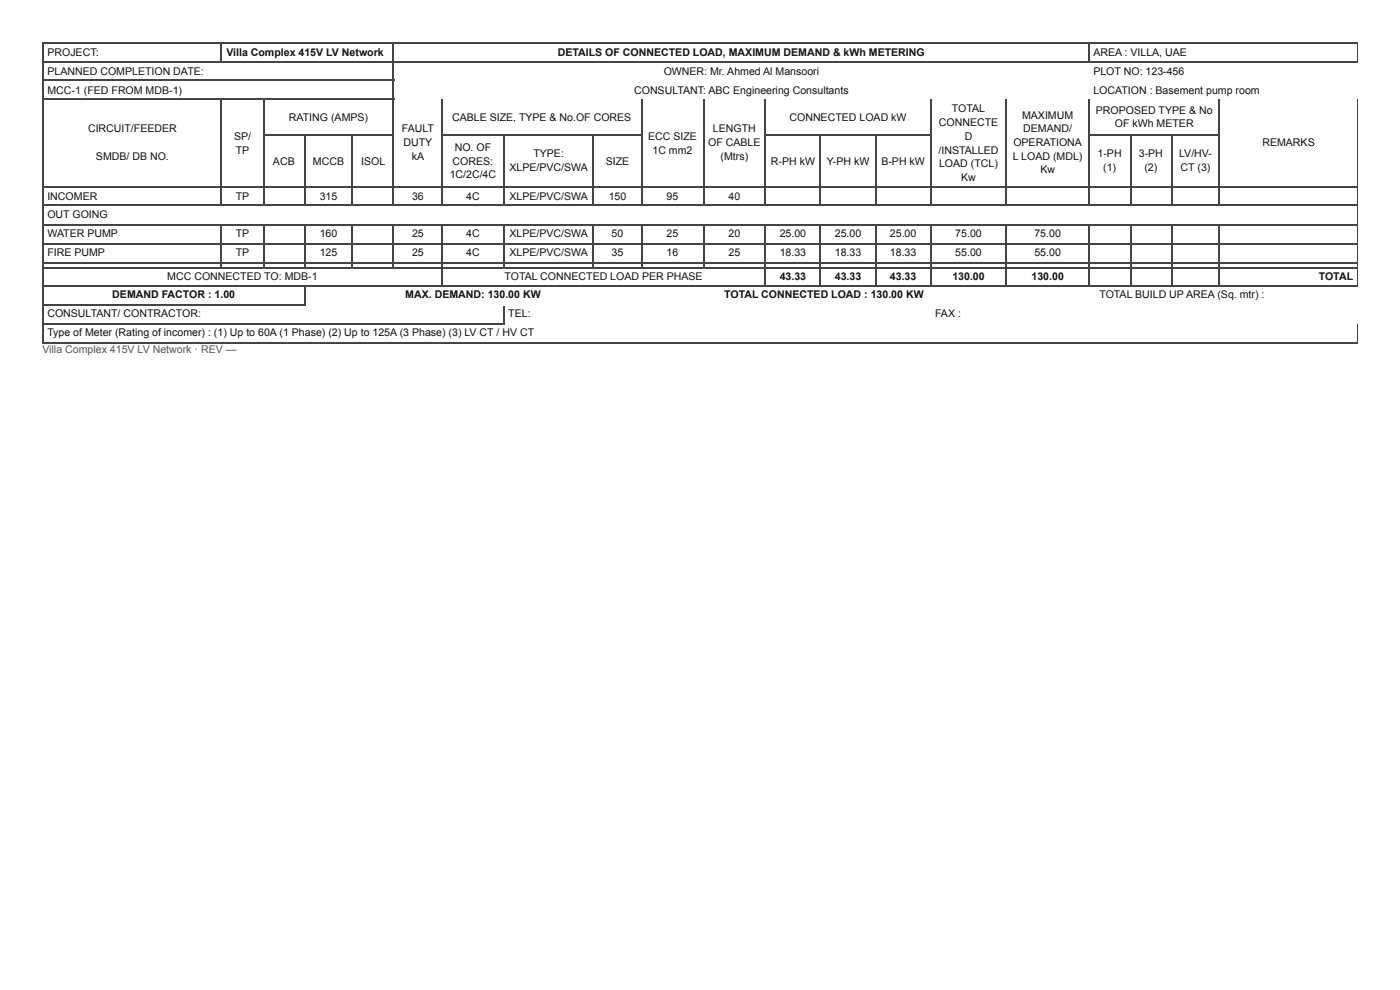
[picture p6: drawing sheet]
<svg xmlns="http://www.w3.org/2000/svg" width="297mm" height="210mm" viewBox="0 0 297 210" stroke-linecap="round" stroke-linejoin="round" font-family="sans-serif">
<defs><g id="words">
<g font-size="2.2" fill="#111">
<text x="10.1" y="11.9">PROJECT:</text>
<text x="48" y="11.9">Villa Complex 415V LV Network</text>
<text x="118.3" y="11.9">DETAILS OF CONNECTED LOAD, MAXIMUM DEMAND &amp; kWh METERING</text>
<text x="232" y="11.9">AREA : VILLA, UAE</text>
<text x="10.1" y="15.9">PLANNED COMPLETION DATE:</text>
<text x="140.8" y="15.9">OWNER: Mr. Ahmed Al Mansoori</text>
<text x="232" y="15.9">PLOT NO: 123-456</text>
<text x="10.1" y="19.8">MCC-1 (FED FROM MDB-1)</text>
<text x="134.5" y="19.8">CONSULTANT: ABC Engineering Consultants</text>
<text x="202" y="23.8">TOTAL</text>
<text x="232" y="19.8">LOCATION : Basement pump room</text>
<text x="18.7" y="28">CIRCUIT/FEEDER</text>
<text x="49.7" y="29.6">SP/</text>
<text x="61.3" y="25.7">RATING (AMPS)</text>
<text x="85.3" y="28">FAULT</text>
<text x="95.9" y="25.7">CABLE SIZE, TYPE &amp; No.OF CORES</text>
<text x="137.5" y="29.6">ECC SIZE</text>
<text x="151.3" y="28">LENGTH</text>
<text x="167.5" y="25.7">CONNECTED LOAD kW</text>
<text x="199.2" y="26.7">CONNECTE</text>
<text x="204.7" y="29.6">D</text>
<text x="216.8" y="25.1">MAXIMUM</text>
<text x="217.1" y="28">DEMAND/</text>
<text x="232.5" y="24.1">PROPOSED TYPE &amp; No</text>
<text x="236.5" y="27">OF kWh METER</text>
<text x="20.4" y="33.9">SMDB/ DB NO.</text>
<text x="50" y="32.5">TP</text>
<text x="57.9" y="34.9">ACB</text>
<text x="66.4" y="34.9">MCCB</text>
<text x="76.6" y="34.9">ISOL</text>
<text x="85.6" y="31">DUTY</text>
<text x="87.4" y="33.9">kA</text>
<text x="96" y="34.9">CORES:</text>
<text x="96.5" y="32">NO. OF</text>
<text x="113.2" y="33.3">TYPE:</text>
<text x="128.5" y="34.9">SIZE</text>
<text x="138.4" y="32.5">1C mm2</text>
<text x="150.3" y="31">OF CABLE</text>
<text x="152.9" y="33.9">(Mtrs)</text>
<text x="163.5" y="34.9">R-PH kW</text>
<text x="175.4" y="34.9">Y-PH kW</text>
<text x="187" y="34.9">B-PH kW</text>
<text x="199.1" y="32.5">/INSTALLED</text>
<text x="199.2" y="35.5">LOAD (TCL)</text>
<text x="214.9" y="33.9">L LOAD (MDL)</text>
<text x="215" y="31">OPERATIONA</text>
<text x="232.8" y="33.3">1-PH</text>
<text x="241.6" y="33.3">3-PH</text>
<text x="250.2" y="33.3">LV/HV-</text>
<text x="267.8" y="31">REMARKS</text>
<text x="95.4" y="37.8">1C/2C/4C</text>
<text x="108.1" y="36.2">XLPE/PVC/SWA</text>
<text x="203.9" y="38.4">Kw</text>
<text x="220.7" y="36.8">Kw</text>
<text x="234" y="36.2">(1)</text>
<text x="242.8" y="36.2">(2)</text>
<text x="250.5" y="36.2">CT (3)</text>
<text x="10.1" y="42.3">INCOMER</text>
<text x="10.1" y="46.3">OUT GOING</text>
<text x="50" y="42.3">TP</text>
<text x="67.8" y="42.3">315</text>
<text x="87.4" y="42.3">36</text>
<text x="98.9" y="42.3">4C</text>
<text x="108.1" y="42.3">XLPE/PVC/SWA</text>
<text x="129.1" y="42.3">150</text>
<text x="141.4" y="42.3">95</text>
<text x="154.6" y="42.3">40</text>
<text x="10.1" y="50.3">WATER PUMP</text>
<text x="50" y="50.3">TP</text>
<text x="67.8" y="50.3">160</text>
<text x="87.4" y="50.3">25</text>
<text x="98.9" y="50.3">4C</text>
<text x="108.1" y="50.3">XLPE/PVC/SWA</text>
<text x="129.8" y="50.3">50</text>
<text x="141.4" y="50.3">25</text>
<text x="154.6" y="50.3">20</text>
<text x="165.4" y="50.3">25.00</text>
<text x="177.1" y="50.3">25.00</text>
<text x="188.8" y="50.3">25.00</text>
<text x="202.7" y="50.3">75.00</text>
<text x="219.5" y="50.3">75.00</text>
<text x="10.1" y="54.2">FIRE PUMP</text>
<text x="35.5" y="59.3">MCC CONNECTED TO: MDB-1</text>
<text x="50" y="54.2">TP</text>
<text x="67.8" y="54.2">125</text>
<text x="87.4" y="54.2">25</text>
<text x="98.9" y="54.2">4C</text>
<text x="107" y="59.3">TOTAL CONNECTED LOAD PER PHASE</text>
<text x="108.1" y="54.2">XLPE/PVC/SWA</text>
<text x="129.8" y="54.2">35</text>
<text x="141.4" y="54.2">16</text>
<text x="154.6" y="54.2">25</text>
<text x="165.4" y="54.2">18.33</text>
<text x="165.4" y="59.3">43.33</text>
<text x="177.1" y="54.2">18.33</text>
<text x="177.1" y="59.3">43.33</text>
<text x="188.8" y="54.2">18.33</text>
<text x="188.8" y="59.3">43.33</text>
<text x="202" y="59.3">130.00</text>
<text x="202.7" y="54.2">55.00</text>
<text x="218.8" y="59.3">130.00</text>
<text x="219.5" y="54.2">55.00</text>
<text x="279.8" y="59.3">TOTAL</text>
<text x="23.8" y="63.2">DEMAND FACTOR : 1.00</text>
<text x="86" y="63.2">MAX. DEMAND: 130.00 KW</text>
<text x="153.6" y="63.2">TOTAL CONNECTED LOAD : 130.00 KW</text>
<text x="233.2" y="63.2">TOTAL BUILD UP AREA (Sq. mtr) :</text>
<text x="10.1" y="67.2">CONSULTANT/ CONTRACTOR:</text>
<text x="10.1" y="71.2">Type of Meter (Rating of incomer) : (1) Up to 60A (1 Phase) (2) Up to 125A (3 Phase) (3) LV CT / HV CT</text>
<text x="107.8" y="67.2">TEL:</text>
<text x="198.4" y="67.2">FAX :</text>
</g>
<text font-size="2.2" fill="#555" x="9" y="74.9">Villa Complex 415V LV Network · REV —</text>
</g></defs>
<g fill="none" stroke="#444" stroke-width=".26">
<path d="M9 9.1h279M9 13.1h279M9 17.1h74.6M9.1 9v46.8M47 9v4.2M83.5 9v34.7M231.1 9v4.2M9 21h74.6M9 39.6h279M47 21.2v22.5M56 21.2v22.5M56.1 28.7h27.5"/>
<path d="M64.7 28.8v14.9M74.7 28.8v14.9M93.8 21.2v22.5M93.9 28.7h42.4M107 28.8v14.9M125.8 28.8v14.9M136.1 21.2v22.5M149.4 21.2v22.5M162.3 21.2v22.5M162.5 28.7h35.1M174 28.8v14.9M185.9 28.8v14.9"/>
<path d="M197.5 21.2v22.5M213.4 21.2v22.5M231.1 21.2v22.5M231.2 28.7h27.6M239.8 28.8v14.9M248.6 28.8v14.9M258.6 21.2v22.5M9 43.5h279M9 47.8h279M9 51.7h279M47 47.9v7.9M56 47.9v7.9"/>
<path d="M64.7 47.9v7.9M74.7 47.9v7.9M83.5 47.9v7.9M93.8 47.9v7.9M107 47.9v7.9M125.8 47.9v7.9M136.1 47.9v7.9M149.4 47.9v7.9M162.3 47.9v7.9M174 47.9v7.9M185.9 47.9v7.9M197.5 47.9v7.9"/>
<path d="M213.4 47.9v7.9M231.1 47.9v7.9M239.8 47.9v7.9M248.6 47.9v7.9M258.6 47.9v7.9"/>
</g>
<path d="M288 9v4.2M288 21.2v34.6" fill="none" stroke="#444" stroke-width=".21"/>
<path d="M9 55.8h.3v1.1h-.3z" fill="#444"/>
<path d="M9 55.7h38.1" fill="none" stroke="#444" stroke-width=".26"/>
<path d="M46.8 55.8h.3v1.1h-.3z" fill="#444"/>
<path d="M47.1 55.7h9" fill="none" stroke="#444" stroke-width=".26"/>
<path d="M55.8 55.8h.3v1.1h-.3z" fill="#444"/>
<path d="M56.1 55.7h8.7" fill="none" stroke="#444" stroke-width=".26"/>
<path d="M64.6 55.8h.2v1.1h-.2z" fill="#444"/>
<path d="M64.8 55.7h10.1" fill="none" stroke="#444" stroke-width=".26"/>
<path d="M74.6 55.8h.3v1.1h-.3z" fill="#444"/>
<path d="M74.9 55.7h8.7" fill="none" stroke="#444" stroke-width=".26"/>
<path d="M83.3 55.8h.3v1.1h-.3z" fill="#444"/>
<path d="M83.6 55.7h10.3" fill="none" stroke="#444" stroke-width=".26"/>
<path d="M93.7 55.8h.2v1.1h-.2z" fill="#444"/>
<path d="M93.9 55.7h13.3" fill="none" stroke="#444" stroke-width=".26"/>
<path d="M106.9 55.8h.3v1.1h-.3z" fill="#444"/>
<path d="M107.2 55.7h18.7" fill="none" stroke="#444" stroke-width=".26"/>
<path d="M125.7 55.8h.2v1.1h-.2z" fill="#444"/>
<path d="M125.9 55.7h10.4" fill="none" stroke="#444" stroke-width=".26"/>
<path d="M136 55.8h.3v1.1h-.3z" fill="#444"/>
<path d="M136.3 55.7h13.2" fill="none" stroke="#444" stroke-width=".26"/>
<path d="M149.2 55.8h.3v1.1h-.3z" fill="#444"/>
<path d="M149.5 55.7h13" fill="none" stroke="#444" stroke-width=".26"/>
<path d="M162.2 55.8h.3v1.1h-.3z" fill="#444"/>
<path d="M162.5 55.7h11.6" fill="none" stroke="#444" stroke-width=".26"/>
<path d="M173.8 55.8h.3v1.1h-.3z" fill="#444"/>
<path d="M174.1 55.7h11.9" fill="none" stroke="#444" stroke-width=".26"/>
<path d="M185.7 55.8h.3v1.1h-.3z" fill="#444"/>
<path d="M186 55.7h11.6" fill="none" stroke="#444" stroke-width=".26"/>
<path d="M197.4 55.8h.2v1.1h-.2z" fill="#444"/>
<path d="M197.6 55.7h15.9" fill="none" stroke="#444" stroke-width=".26"/>
<path d="M213.3 55.8h.2v1.1h-.2z" fill="#444"/>
<path d="M213.5 55.7h17.7" fill="none" stroke="#444" stroke-width=".26"/>
<path d="M231 55.8h.2v1.1h-.2z" fill="#444"/>
<path d="M231.2 55.7h8.8" fill="none" stroke="#444" stroke-width=".26"/>
<path d="M239.7 55.8h.3v1.1h-.3z" fill="#444"/>
<path d="M240 55.7h8.7" fill="none" stroke="#444" stroke-width=".26"/>
<path d="M248.4 55.8h.3v1.1h-.3z" fill="#444"/>
<path d="M248.7 55.7h10.1" fill="none" stroke="#444" stroke-width=".26"/>
<path d="M258.5 55.8h.3v1.1h-.3z" fill="#444"/>
<path d="M258.8 55.7h29.2" fill="none" stroke="#444" stroke-width=".26"/>
<path d="M287.9 55.8h.1v1.1h-.1z" fill="#444"/>
<g fill="none" stroke="#444" stroke-width=".26">
<path d="M9 56.8h279M9.1 56.9v15.9M93.8 56.9v4M162.3 56.9v4M174 56.9v4M185.9 56.9v4M197.5 56.9v4M213.4 56.9v4M231.1 56.9v4M239.8 56.9v4M248.6 56.9v4M258.6 56.9v4"/>
<path d="M9 60.7h279M9 64.7h55.8M9 68.7h98.2M9 72.6h279M64.7 60.9v3.9M107 64.8v4"/>
</g>
<path d="M288 56.9v4M288 68.8v4" fill="none" stroke="#444" stroke-width=".21"/>
<use href="#words"/>
</svg>
